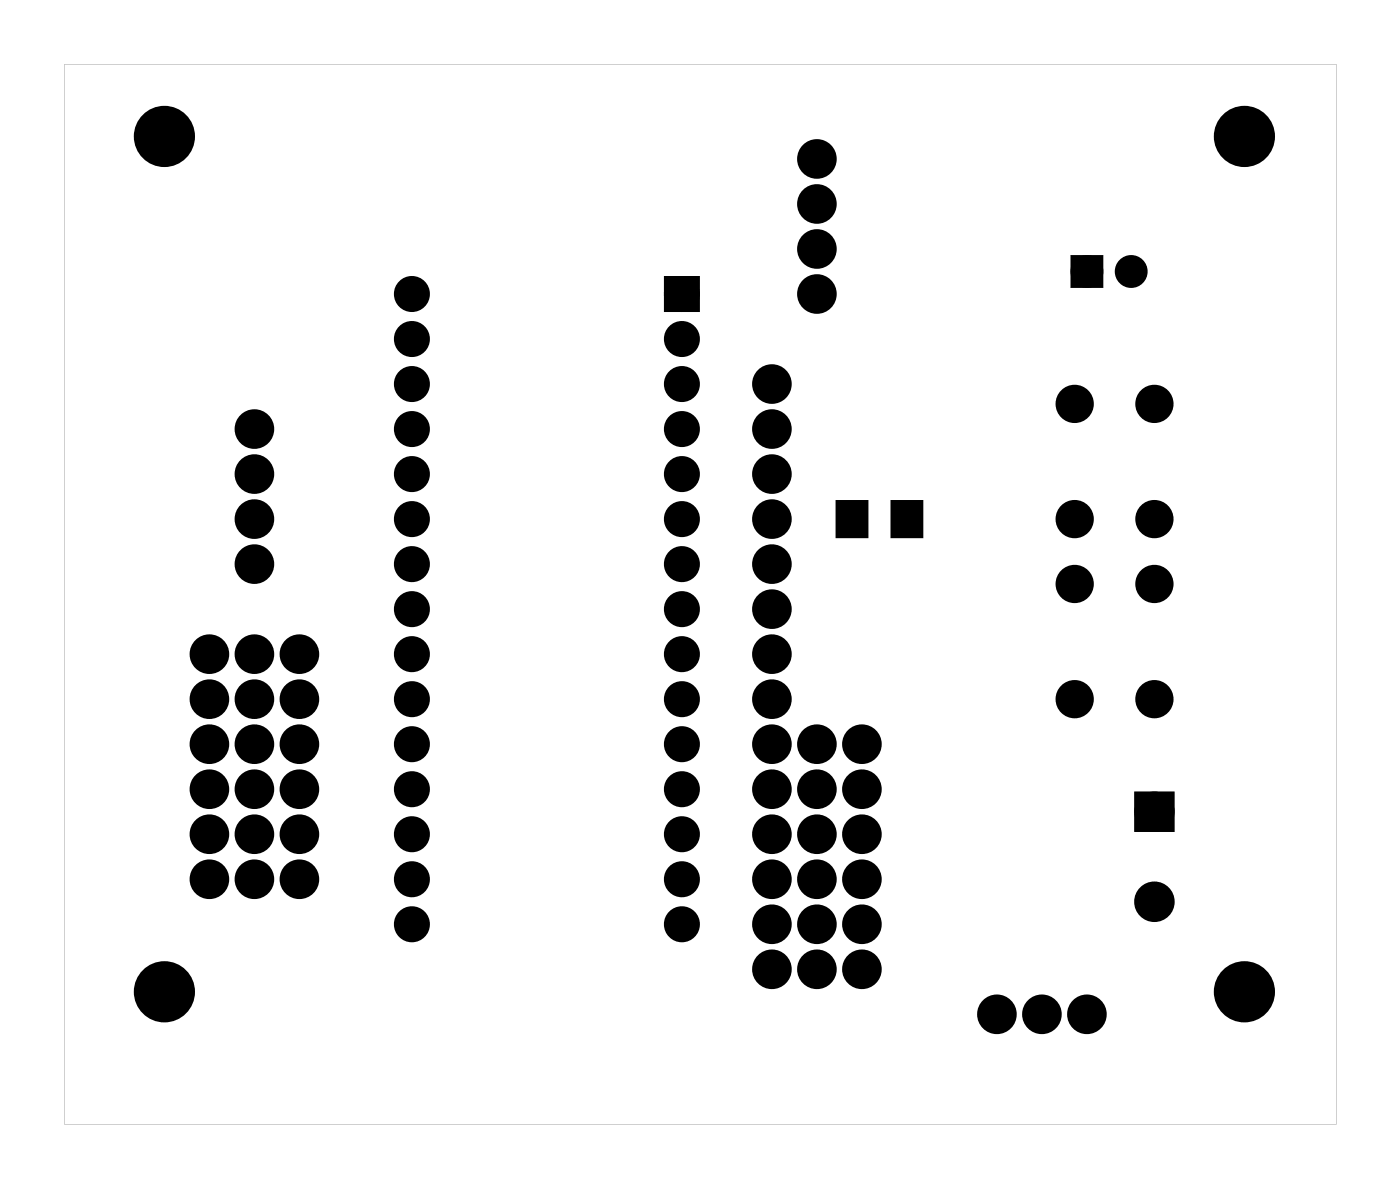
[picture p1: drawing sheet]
<svg xmlns="http://www.w3.org/2000/svg" width="79mm" height="67mm" viewBox="0 0 79 67" stroke-linecap="round" stroke-linejoin="round" font-family="sans-serif">
<g fill="#000">
<path d="M37.8 15.9h1.4v1.4h-1.4zM60.8 14.7h1.2v1.2h-1.2zM47.3 28.3h1.6v1.9h-1.6zM50.4 28.3h1.6v1.9h-1.6zM64.4 45h1.5v1.6h-1.5z"/>
<path d="M3.6 3.6v59.8h71.8v-59.8zM3.6 3.6h71.8v59.8h-71.8z"/>
</g>
<g fill="#000">
<circle cx="9.3" cy="7.7" r="1.6"/>
<circle cx="23.3" cy="16.6" r=".67"/>
<circle cx="23.3" cy="19.1" r=".67"/>
<circle cx="38.5" cy="16.6" r=".67"/>
<circle cx="38.5" cy="19.1" r=".67"/>
<circle cx="46.1" cy="16.6" r=".74"/>
<circle cx="46.1" cy="14" r=".74"/>
<circle cx="46.1" cy="9" r=".74"/>
<circle cx="46.1" cy="11.5" r=".74"/>
<circle cx="61.4" cy="15.3" r=".6"/>
<circle cx="63.9" cy="15.3" r=".6"/>
<circle cx="70.2" cy="7.7" r="1.6"/>
<circle cx="11.8" cy="39.4" r=".74"/>
<circle cx="11.8" cy="36.9" r=".74"/>
<circle cx="14.4" cy="39.4" r=".74"/>
<circle cx="14.4" cy="31.8" r=".74"/>
<circle cx="14.4" cy="26.7" r=".74"/>
<circle cx="14.4" cy="29.3" r=".74"/>
<circle cx="14.4" cy="24.2" r=".74"/>
<circle cx="14.4" cy="36.9" r=".74"/>
<circle cx="16.9" cy="39.4" r=".74"/>
<circle cx="16.9" cy="36.9" r=".74"/>
<circle cx="23.3" cy="39.4" r=".67"/>
<circle cx="23.3" cy="29.3" r=".67"/>
<circle cx="23.3" cy="34.4" r=".67"/>
<circle cx="23.3" cy="24.2" r=".67"/>
<circle cx="23.3" cy="21.7" r=".67"/>
<circle cx="23.3" cy="36.9" r=".67"/>
<circle cx="23.3" cy="26.7" r=".67"/>
<circle cx="23.3" cy="31.8" r=".67"/>
<circle cx="38.5" cy="29.3" r=".67"/>
<circle cx="38.5" cy="34.4" r=".67"/>
<circle cx="38.5" cy="39.4" r=".67"/>
<circle cx="38.5" cy="24.2" r=".67"/>
<circle cx="38.5" cy="21.7" r=".67"/>
<circle cx="38.5" cy="36.9" r=".67"/>
<circle cx="38.5" cy="26.7" r=".67"/>
<circle cx="38.5" cy="31.8" r=".67"/>
<circle cx="43.6" cy="36.9" r=".74"/>
<circle cx="43.6" cy="31.8" r=".74"/>
<circle cx="43.6" cy="39.4" r=".74"/>
<circle cx="43.6" cy="26.7" r=".74"/>
<circle cx="43.6" cy="34.4" r=".74"/>
<circle cx="43.6" cy="29.3" r=".74"/>
<circle cx="43.6" cy="21.7" r=".74"/>
<circle cx="43.6" cy="24.2" r=".74"/>
<circle cx="60.7" cy="22.8" r=".7"/>
<circle cx="60.7" cy="39.4" r=".7"/>
<circle cx="60.7" cy="32.9" r=".7"/>
<circle cx="60.7" cy="29.3" r=".7"/>
<circle cx="65.2" cy="22.8" r=".7"/>
<circle cx="65.2" cy="39.4" r=".7"/>
<circle cx="65.2" cy="29.3" r=".7"/>
<circle cx="65.2" cy="32.9" r=".7"/>
<circle cx="9.3" cy="56" r="1.6"/>
<circle cx="11.8" cy="49.6" r=".74"/>
<circle cx="11.8" cy="44.5" r=".74"/>
<circle cx="11.8" cy="47.1" r=".74"/>
<circle cx="11.8" cy="42" r=".74"/>
<circle cx="14.4" cy="49.6" r=".74"/>
<circle cx="14.4" cy="44.5" r=".74"/>
<circle cx="14.4" cy="47.1" r=".74"/>
<circle cx="14.4" cy="42" r=".74"/>
<circle cx="16.9" cy="49.6" r=".74"/>
<circle cx="16.9" cy="44.5" r=".74"/>
<circle cx="16.9" cy="47.1" r=".74"/>
<circle cx="16.9" cy="42" r=".74"/>
<circle cx="23.3" cy="47.1" r=".67"/>
<circle cx="23.3" cy="44.5" r=".67"/>
<circle cx="23.3" cy="52.1" r=".67"/>
<circle cx="23.3" cy="42" r=".67"/>
<circle cx="23.3" cy="49.6" r=".67"/>
<circle cx="38.5" cy="47.1" r=".67"/>
<circle cx="38.5" cy="44.5" r=".67"/>
<circle cx="38.5" cy="52.1" r=".67"/>
<circle cx="38.5" cy="42" r=".67"/>
<circle cx="38.5" cy="49.6" r=".67"/>
<circle cx="43.6" cy="52.1" r=".74"/>
<circle cx="43.6" cy="49.6" r=".74"/>
<circle cx="43.6" cy="44.5" r=".74"/>
<circle cx="43.6" cy="47.1" r=".74"/>
<circle cx="43.6" cy="42" r=".74"/>
<circle cx="43.6" cy="54.7" r=".74"/>
<circle cx="46.1" cy="49.6" r=".74"/>
<circle cx="46.1" cy="52.1" r=".74"/>
<circle cx="46.1" cy="44.5" r=".74"/>
<circle cx="46.1" cy="47.1" r=".74"/>
<circle cx="46.1" cy="42" r=".74"/>
<circle cx="46.1" cy="54.7" r=".74"/>
<circle cx="48.7" cy="52.1" r=".74"/>
<circle cx="48.7" cy="49.6" r=".74"/>
<circle cx="48.7" cy="44.5" r=".74"/>
<circle cx="48.7" cy="47.1" r=".74"/>
<circle cx="48.7" cy="42" r=".74"/>
<circle cx="48.7" cy="54.7" r=".74"/>
<circle cx="56.3" cy="57.2" r=".74"/>
<circle cx="58.8" cy="57.2" r=".74"/>
<circle cx="61.4" cy="57.2" r=".74"/>
<circle cx="65.2" cy="45.8" r=".76"/>
<circle cx="65.2" cy="50.9" r=".76"/>
<circle cx="70.2" cy="56" r="1.6"/>
</g>
<g fill="none" stroke="#000" stroke-width=".69" stroke-linecap="butt">
<path d="M37.8 15.9h1.4v1.4h-1.4z"/>
<circle cx="23.3" cy="19.1" r=".67"/>
<circle cx="23.3" cy="16.6" r=".67"/>
<circle cx="38.5" cy="19.1" r=".67"/>
<circle cx="38.5" cy="16.6" r=".67"/>
<circle cx="23.3" cy="21.7" r=".67"/>
<circle cx="23.3" cy="26.7" r=".67"/>
<circle cx="23.3" cy="29.3" r=".67"/>
<circle cx="23.3" cy="24.2" r=".67"/>
<circle cx="23.3" cy="31.8" r=".67"/>
<circle cx="23.3" cy="34.4" r=".67"/>
<circle cx="23.3" cy="39.4" r=".67"/>
<circle cx="23.3" cy="36.9" r=".67"/>
<circle cx="38.5" cy="21.7" r=".67"/>
<circle cx="38.5" cy="24.2" r=".67"/>
<circle cx="38.5" cy="31.8" r=".67"/>
<circle cx="38.5" cy="26.7" r=".67"/>
<circle cx="38.5" cy="29.3" r=".67"/>
<circle cx="38.5" cy="34.4" r=".67"/>
<circle cx="38.5" cy="39.4" r=".67"/>
<circle cx="38.5" cy="36.9" r=".67"/>
<circle cx="23.3" cy="49.6" r=".67"/>
<circle cx="23.3" cy="44.5" r=".67"/>
<circle cx="23.3" cy="52.1" r=".67"/>
<circle cx="23.3" cy="42" r=".67"/>
<circle cx="23.3" cy="47.1" r=".67"/>
<circle cx="38.5" cy="44.5" r=".67"/>
<circle cx="38.5" cy="42" r=".67"/>
<circle cx="38.5" cy="49.6" r=".67"/>
<circle cx="38.5" cy="47.1" r=".67"/>
<circle cx="38.5" cy="52.1" r=".67"/>
</g>
<g fill="none" stroke="#000" stroke-width=".76" stroke-linecap="butt">
<path d="M64.4 45h1.5v1.6h-1.5z"/>
<circle cx="46.1" cy="14" r=".74"/>
<circle cx="46.1" cy="16.6" r=".74"/>
<circle cx="46.1" cy="9" r=".74"/>
<circle cx="46.1" cy="11.5" r=".74"/>
<circle cx="11.8" cy="36.9" r=".74"/>
<circle cx="11.8" cy="39.4" r=".74"/>
<circle cx="14.4" cy="31.8" r=".74"/>
<circle cx="14.4" cy="29.3" r=".74"/>
<circle cx="14.4" cy="24.2" r=".74"/>
<circle cx="14.4" cy="36.9" r=".74"/>
<circle cx="14.4" cy="39.4" r=".74"/>
<circle cx="14.4" cy="26.7" r=".74"/>
<circle cx="16.9" cy="36.9" r=".74"/>
<circle cx="16.9" cy="39.4" r=".74"/>
<circle cx="43.6" cy="36.9" r=".74"/>
<circle cx="43.6" cy="39.4" r=".74"/>
<circle cx="43.6" cy="34.4" r=".74"/>
<circle cx="43.6" cy="29.3" r=".74"/>
<circle cx="43.6" cy="31.8" r=".74"/>
<circle cx="43.6" cy="24.2" r=".74"/>
<circle cx="43.6" cy="21.7" r=".74"/>
<circle cx="43.6" cy="26.7" r=".74"/>
<circle cx="60.7" cy="32.9" r=".7"/>
<circle cx="60.7" cy="22.8" r=".7"/>
<circle cx="60.7" cy="29.3" r=".7"/>
<circle cx="60.7" cy="39.4" r=".7"/>
<circle cx="65.2" cy="32.9" r=".7"/>
<circle cx="65.2" cy="22.8" r=".7"/>
<circle cx="65.2" cy="39.4" r=".7"/>
<circle cx="65.2" cy="29.3" r=".7"/>
<circle cx="11.8" cy="49.6" r=".74"/>
<circle cx="11.8" cy="47.1" r=".74"/>
<circle cx="11.8" cy="44.5" r=".74"/>
<circle cx="11.8" cy="42" r=".74"/>
<circle cx="14.4" cy="47.1" r=".74"/>
<circle cx="14.4" cy="49.6" r=".74"/>
<circle cx="14.4" cy="44.5" r=".74"/>
<circle cx="14.4" cy="42" r=".74"/>
<circle cx="16.9" cy="42" r=".74"/>
<circle cx="16.9" cy="44.5" r=".74"/>
<circle cx="16.9" cy="47.1" r=".74"/>
<circle cx="16.9" cy="49.6" r=".74"/>
<circle cx="43.6" cy="52.1" r=".74"/>
<circle cx="43.6" cy="54.7" r=".74"/>
<circle cx="43.6" cy="47.1" r=".74"/>
<circle cx="43.6" cy="49.6" r=".74"/>
<circle cx="43.6" cy="42" r=".74"/>
<circle cx="43.6" cy="44.5" r=".74"/>
<circle cx="46.1" cy="52.1" r=".74"/>
<circle cx="46.1" cy="54.7" r=".74"/>
<circle cx="46.1" cy="47.1" r=".74"/>
<circle cx="46.1" cy="49.6" r=".74"/>
<circle cx="46.1" cy="42" r=".74"/>
<circle cx="46.1" cy="44.5" r=".74"/>
<circle cx="48.7" cy="54.7" r=".74"/>
<circle cx="48.7" cy="52.1" r=".74"/>
<circle cx="48.7" cy="47.1" r=".74"/>
<circle cx="48.7" cy="49.6" r=".74"/>
<circle cx="48.7" cy="42" r=".74"/>
<circle cx="48.7" cy="44.5" r=".74"/>
<circle cx="56.3" cy="57.2" r=".74"/>
<circle cx="58.8" cy="57.2" r=".74"/>
<circle cx="61.4" cy="57.2" r=".74"/>
<circle cx="65.2" cy="45.8" r=".76"/>
<circle cx="65.2" cy="50.9" r=".76"/>
</g>
<g fill="none" stroke="#000" stroke-width=".65" stroke-linecap="butt">
<path d="M60.8 14.7h1.2v1.2h-1.2z"/>
<circle cx="61.4" cy="15.3" r=".6"/>
<circle cx="63.9" cy="15.3" r=".6"/>
</g>
<g fill="none" stroke="#000" stroke-width=".25">
<path d="M47.3 28.3h1.6v1.9h-1.6zM50.4 28.3h1.6v1.9h-1.6z"/>
<circle cx="9.3" cy="7.7" r="1.6"/>
<circle cx="70.2" cy="7.7" r="1.6"/>
<circle cx="9.3" cy="56" r="1.6"/>
<circle cx="70.2" cy="56" r="1.6"/>
</g>
</svg>
